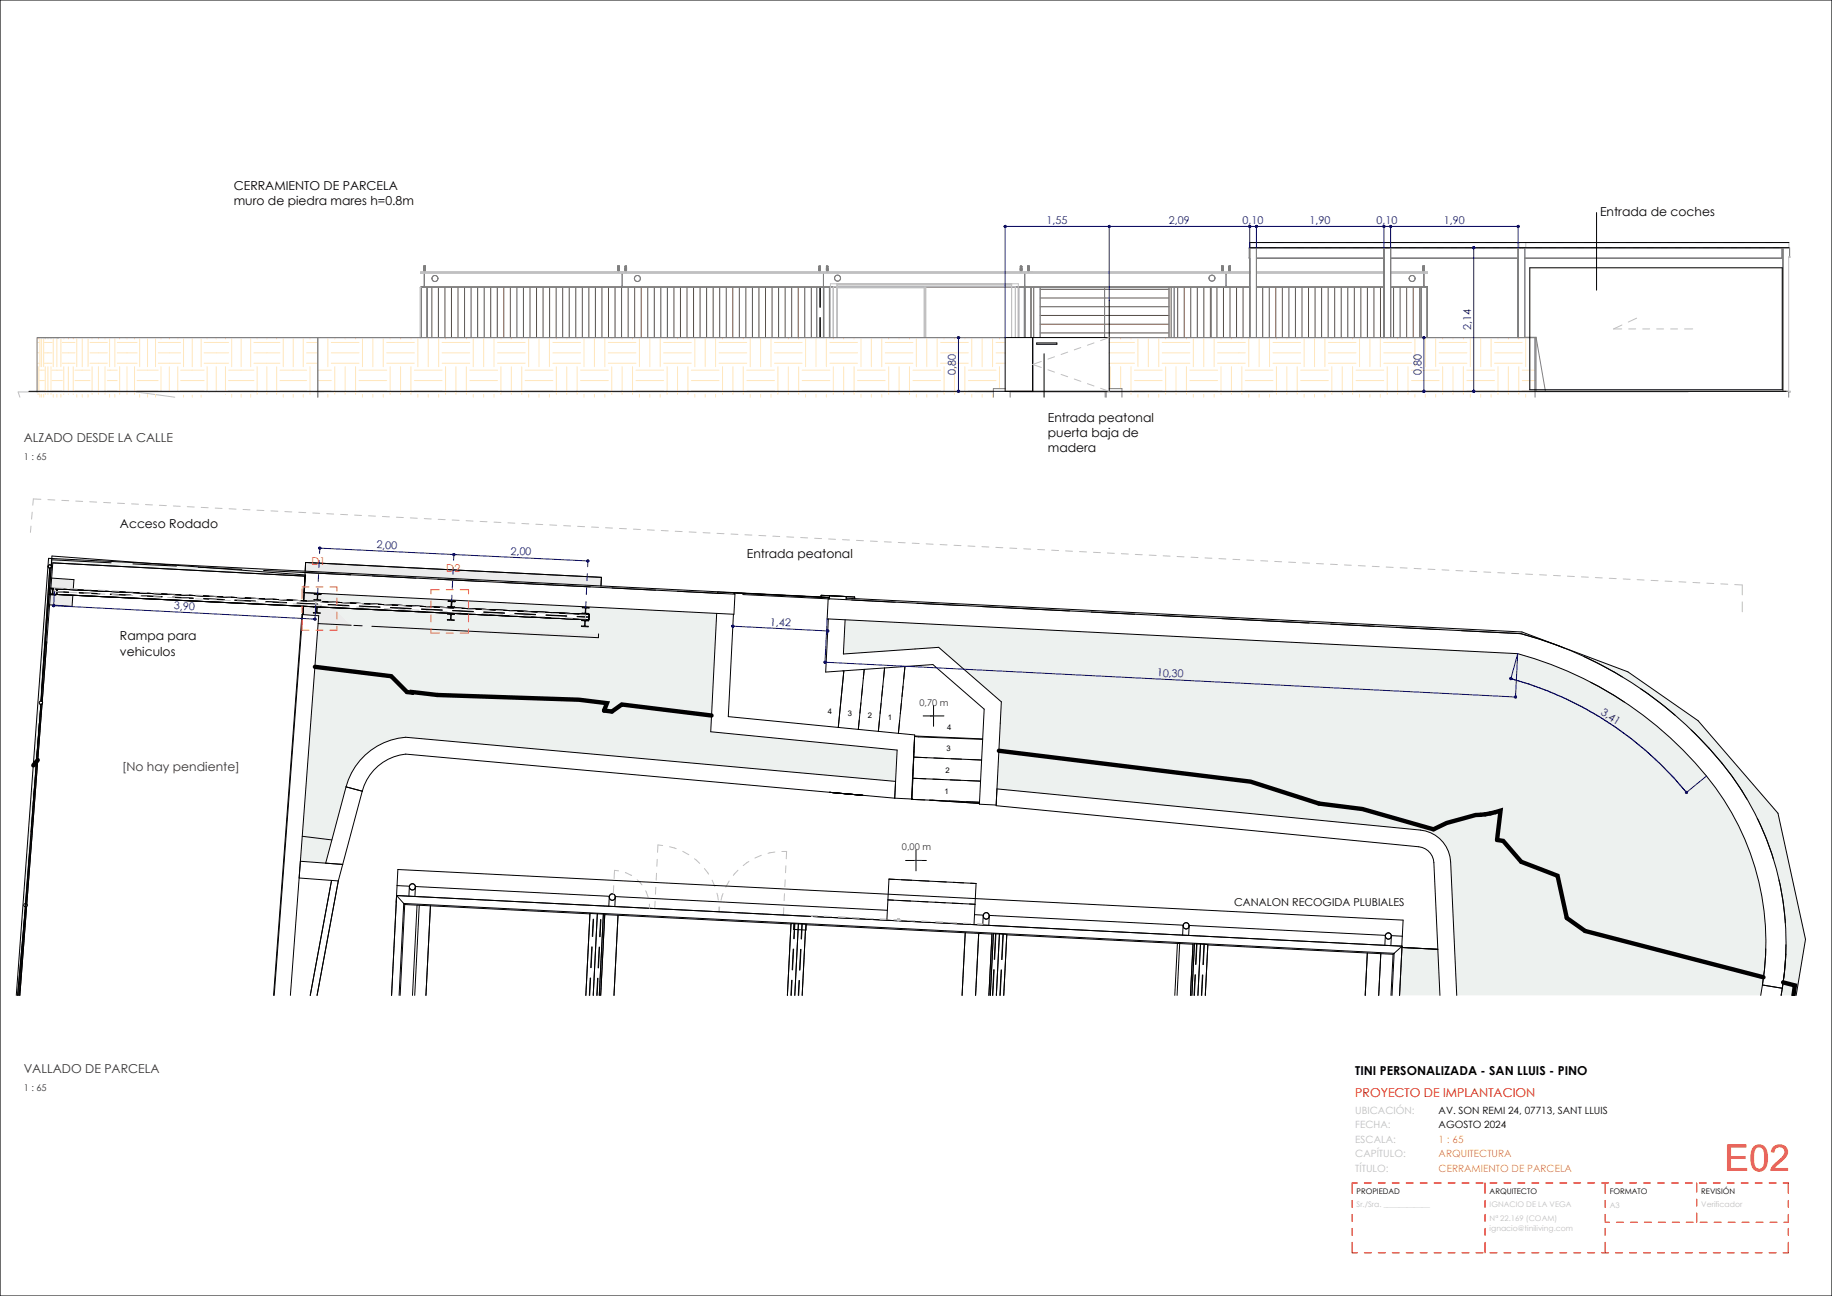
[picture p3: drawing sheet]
<svg xmlns="http://www.w3.org/2000/svg" width="420mm" height="297mm" viewBox="0 0 420 297" stroke-linecap="round" stroke-linejoin="round" font-family="sans-serif">
<defs><g id="words">
<text font-size="8.5" fill="#ff3f00" x="395.3" y="268.3">E02</text>
<g font-size="2.8">
<text x="53.6" y="43.6">CERRAMIENTO DE PARCELA</text>
<text x="53.6" y="47">muro de piedra mares h=0.8m</text>
<text x="366.8" y="49.6">Entrada de coches</text>
<text x="240.2" y="96.7">Entrada peatonal</text>
<text x="240.2" y="100.2">puerta baja de</text>
<text x="240.2" y="103.6">madera</text>
<text x="27.5" y="121.1">Acceso Rodado</text>
<text x="171.2" y="127.9">Entrada peatonal</text>
<text x="27.5" y="146.8">Rampa para</text>
<text x="27.5" y="150.2">vehiculos</text>
<text x="310.7" y="246.4">TINI PERSONALIZADA - SAN LLUIS - PINO</text>
</g>
<g font-size="2.8" fill="#353535">
<text x="5.4" y="101.3">ALZADO DESDE LA CALLE</text>
<text x="28" y="176.6">[No hay pendiente]</text>
<text x="5.4" y="245.8">VALLADO DE PARCELA</text>
</g>
<text font-size="2.8" fill="#db0000" x="310.7" y="251.4">PROYECTO DE IMPLANTACION</text>
<g font-size="2.5" fill="#0000a0">
<text x="239.9" y="51.3">1,55</text>
<text x="268" y="51.3">2,09</text>
<text x="284.8" y="51.3">0,10</text>
<text x="300.2" y="51.3">1,90</text>
<text x="315.6" y="51.3">0,10</text>
<text x="331" y="51.3">1,90</text>
<text x="337.3" y="75.6" transform="rotate(-90 337.3 75.6)">2,14</text>
<text x="219.2" y="85.9" transform="rotate(-90 219.2 85.9)">0,80</text>
<text x="325.8" y="85.9" transform="rotate(-90 325.8 85.9)">0,80</text>
<text x="86.3" y="125.6" transform="rotate(3 86.3 125.6)">2,00</text>
<text x="117" y="127.1" transform="rotate(3 117 127.1)">2,00</text>
<text x="39.9" y="139.6" transform="rotate(3 39.9 139.6)">3,90</text>
<text x="176.5" y="143.3" transform="rotate(3 176.5 143.3)">1,42</text>
<text x="265.2" y="155" transform="rotate(3 265.2 155)">10,30</text>
<text x="366.8" y="163.6" transform="rotate(33 366.8 163.6)">3,41</text>
</g>
<g font-size="2.5" fill="#ff8000">
<text x="71.4" y="129.5">D1</text>
<text x="102.3" y="131.1">D2</text>
</g>
<text font-size="2.5" x="283" y="207.5">CANALON RECOGIDA PLUBIALES</text>
<g font-size="2.3" fill="#c0c0c0">
<text x="310.7" y="255.3">UBICACIÓN:</text>
<text x="310.7" y="261.9">ESCALA:</text>
<text x="310.7" y="258.6">FECHA:</text>
<text x="310.7" y="265.2">CAPÍTULO:</text>
<text x="310.7" y="268.5">TÍTULO:</text>
</g>
<g font-size="2.3">
<text x="329.8" y="255.3">AV. SON REMI 24, 07713, SANT LLUIS</text>
<text x="329.8" y="258.6">AGOSTO 2024</text>
</g>
<g font-size="2.3" fill="#ff8040">
<text x="329.8" y="261.9">1 : 65</text>
<text x="329.8" y="268.5">CERRAMIENTO DE PARCELA</text>
<text x="329.8" y="265.2">ARQUITECTURA</text>
</g>
<g font-size="2.1" fill="#353535">
<text x="5.4" y="105.5">1 : 65</text>
<text x="210.8" y="161.7">0,70 m</text>
<text x="206.8" y="194.8">0,00 m</text>
<text x="5.4" y="250">1 : 65</text>
</g>
<g font-size="1.8">
<text x="189.8" y="163.5">4</text>
<text x="194.4" y="164">3</text>
<text x="199" y="164.4">2</text>
<text x="203.6" y="164.9">1</text>
<text x="217.2" y="167.3">4</text>
<text x="217" y="172.2">3</text>
<text x="216.8" y="177">2</text>
<text x="216.6" y="181.9">1</text>
<text x="311" y="273.5">PROPIEDAD</text>
<text x="341.5" y="273.5">ARQUITECTO</text>
<text x="369" y="273.5">FORMATO</text>
<text x="390" y="273.5">REVISIÓN</text>
</g>
<g font-size="1.8" fill="#c0c0c0">
<text x="311" y="276.5">Sr./Sra. ____________</text>
<text x="341.5" y="276.5">IGNACIO DE LA VEGA</text>
<text x="341.5" y="279.8">Nª 22.169 (COAM)</text>
<text x="341.5" y="282">ignacio@tiniliving.com</text>
<text x="369" y="276.8">A3</text>
<text x="390" y="276.5">Verificador</text>
</g>
</g></defs>
<path d="M410.4 89.7l.1 .1z" fill="#fafafa"/>
<g fill="#fff">
<path d="M269.2 65.8h8.4v11.6h-8.4z"/>
<path d="M286.4 56.7l.1 .2zM288 56.7l29.3 .2zM349.6 56.7l58.9 .2zM318.8 56.7l29.2 .2z"/>
<path d="M288 56.9v.1h29.3v-.1zM286.4 56.9l.1 .1zM349.6 56.9v.1h58.9v-.1zM318.8 56.9v.1h29.2v-.1z"/>
<path d="M349.6 57v2h58.9v-2zM286.4 57l.1 2zM288 57v2h29.3v-2zM318.8 57v2h29.2v-2z"/>
<path d="M286.4 59l.1 .1zM318.8 59v.1h29.2v-.1zM288 59v.1h29.3v-.1zM349.6 59v.1h58.9v-.1z"/>
<path d="M349.6 59.1l58.9 .1zM286.4 59.1l.1 .1zM288 59.1l29.3 .1zM318.8 59.1l29.2 .1z"/>
</g>
<path d="M190.3 65.8h.1v11.6h-.1z" fill="#c0c0c0"/>
<g fill="#fff">
<path d="M96.4 65.8l.1 11.6z"/>
<path d="M192 65.9h19.9v11.5h-19.9z"/>
<path d="M191.9 65.8l.1 11.6z"/>
<path d="M191.9 65.8v11.6z"/>
<path d="M191.9 76.8v.6z"/>
<path d="M211.9 65.7h.3v11.7h-.3z"/>
<path d="M191.9 65h40v.3h-40z"/>
<path d="M231.9 65v12.4z"/>
<path d="M191.9 65v12.4z"/>
<path d="M191.1 65.8v11.6h.8v-11.6zM192 65.8l19.9 .1z"/>
<path d="M212.2 65.8v11.6h19.7v-11.6zM231.9 65.8v11.6h.9v-11.6z"/>
<path d="M190.4 65v12.4h.7v-11.7h.8v-.7zM231.9 65v.7h.9v11.7h.7v-12.4zM191.9 65.3v.4h40v-.4z"/>
</g>
<g fill="none" stroke="#c0c0c0" stroke-width=".23">
<path d="M287.8 55.6h-1.3v1.2h1.3M289.4 55.6h1.6M289.4 56.8h1.6M292.6 55.6h1.6M292.6 56.8h1.6M295.8 55.6h1.6M295.8 56.8h1.6M299 55.6h1.6M299 56.8h1.6M302.2 55.6h1.6M302.2 56.8h1.6M305.4 55.6h1.6"/>
<path d="M305.4 56.8h1.6M308.6 55.6h1.6M308.6 56.8h1.6M311.8 55.6h1.6M311.8 56.8h1.6M315 55.6h1.6M315 56.8h1.6M318.2 55.6h1.6M318.2 56.8h1.6M321.4 55.6h1.6M321.4 56.8h1.6M324.6 55.6h1.6"/>
<path d="M324.6 56.8h1.6M327.8 55.6h1.6M327.8 56.8h1.6M331 55.6h1.6M331 56.8h1.6M334.2 55.6h1.6M334.2 56.8h1.6M337.4 55.6h1.6M337.4 56.8h1.6M340.6 55.6h1.6M340.6 56.8h1.6M343.8 55.6h1.6"/>
<path d="M343.8 56.8h1.6M347 55.6h1.2v1.2h-1.2M352 55.6h-2.2v1.2h2.2M353.6 55.6h1.6M353.6 56.8h1.6M356.8 55.6h1.6M356.8 56.8h1.6M360 55.6h1.6M360 56.8h1.6M363.2 55.6h1.6M363.2 56.8h1.6M366.4 55.6h1.6"/>
<path d="M366.4 56.8h1.6M369.6 55.6h1.6M369.6 56.8h1.6M372.8 55.6h1.6M372.8 56.8h1.6M376 55.6h1.6M376 56.8h1.6M379.2 55.6h1.6M379.2 56.8h1.6M382.4 55.6h1.6M382.4 56.8h1.6M385.6 55.6h1.6"/>
<path d="M385.6 56.8h1.6M388.8 55.6h1.6M388.8 56.8h1.6M392 55.6h1.6M392 56.8h1.6M395.2 55.6h1.6M395.2 56.8h1.6M398.4 55.6h1.6M398.4 56.8h1.6M401.6 55.6h1.6M401.6 56.8h1.6M404.8 55.6h1.6"/>
<path d="M404.8 56.8h1.6M408 55.6h2.1v1.2h-2.1M410.1 58.9v30.8M410.1 58.9h.1M410.1 58.9h.4zM96.5 65.8l-.1 11.6M191.9 65.8v11.6M191.9 65v12.4M191.9 65.3h40M192 65.9h19.9M192 65.8v11.6M211.9 65.7v11.7"/>
<path d="M212.2 65.7v11.7M231.9 65v12.4M232.8 77.4v-11.7h-41.7v11.7M233.5 77.4v-12.4h-43.1v12.4M247.8 79.6l-1.5 .6M250.8 78.6l-1.5 .5M254.3 77.4l-2 .6M286.5 62.3h-190v.3h190M288 62.3h29.3M288 62.6h29.3M318.8 62.3h8.4v.3h-8.4M371.8 74.5l-1.9 .9h1.9"/>
<path d="M373.4 75.4h1.6M375.2 72.9l-1.9 .9M376.6 75.4h1.6M379.8 75.4h1.6M383 75.4h1.6M386.2 75.4h1.9M32.5 90l-1.2-.2 8.8 1.2M74.3 89.8h-1.7M223.5 89.8h4.2h-223.5l.4 1.2M231.6 89.8h155.4M238.7 82.8l-1.9 .7 1.9 .7M240.2 84.7l1.5 .6"/>
<path d="M241.7 81.8l-1.5 .5M243.3 85.8l1.5 .5M244.8 80.7l-1.5 .5M246.3 86.9l1.5 .5M249.3 87.9l1.5 .5M252.3 89l2 .7M253.6 89.8h.2M410.1 89.8h.4M410.1 89.7h.4zM410.4 89.7v.1"/>
</g>
<g fill="none" stroke="#635243" stroke-width=".23">
<path d="M99 65.8v11.6M100.5 65.8v11.6M102 65.8v11.6M103.5 65.8v11.6M105 65.8v11.6M106.5 65.8v11.6M108 65.8v11.6M109.5 65.8v11.6M111 65.8v11.6M112.5 65.8v11.6M114 65.8v11.6M115.5 65.8v11.6"/>
<path d="M117 65.8v11.6M118.5 65.8v11.6M120 65.8v11.6M121.5 65.8v11.6M123 65.8v11.6M124.5 65.8v11.6M126 65.8v11.6M127.5 65.8v11.6M129 65.8v11.6M130.5 65.8v11.6M132 65.8v11.6M133.5 65.8v11.6"/>
<path d="M135 65.8v11.6M136.5 65.8v11.6M138 65.8v11.6M139.5 65.8v11.6M141 65.8v11.6M142.5 65.8v11.6M144 65.8v11.6M145.5 65.8v11.6M147 65.8v11.6M148.5 65.8v11.6M150 65.8v11.6M151.5 65.8v11.6"/>
<path d="M153 65.8v11.6M154.5 65.8v11.6M156 65.8v11.6M157.5 65.8v11.6M159 65.8v11.6M160.5 65.8v11.6M162 65.8v11.6M163.5 65.8v11.6M165 65.8v11.6M166.5 65.8v11.6M168 65.8v11.6M169.5 65.8v11.6"/>
<path d="M171 65.8v11.6M172.5 65.8v11.6M174 65.8v11.6M175.5 65.8v11.6M177 65.8v11.6M178.5 65.8v11.6M180 65.8v11.6M181.5 65.8v11.6M183 65.8v11.6M184.5 65.8v11.6M186 65.8v11.6M237 65.8v11.6"/>
<path d="M238.5 66.3h29.5M238.5 68.3h29.5M238.5 70.3h29.5M238.5 72.3h29.5M238.5 74.3h29.5M238.5 76.3h29.5M268.5 65.8v11.6M270 65.8v11.6M271.5 65.8v11.6M273 65.8v11.6M274.5 65.8v11.6M276 65.8v11.6"/>
<path d="M277.5 65.8v11.6M279 65.8v11.6M280.5 65.8v11.6M282 65.8v11.6M283.5 65.8v11.6M285 65.8v11.6M286.5 65.8v11.6M289.5 65.8v11.6M291 65.8v11.6M292.5 65.8v11.6M294 65.8v11.6M295.5 65.8v11.6"/>
<path d="M297 65.8v11.6M298.5 65.8v11.6M300 65.8v11.6M301.5 65.8v11.6M303 65.8v11.6M304.5 65.8v11.6M306 65.8v11.6M307.5 65.8v11.6M309 65.8v11.6M310.5 65.8v11.6M312 65.8v11.6M313.5 65.8v11.6"/>
<path d="M315 65.8v11.6M316.5 65.8v11.6M319.5 65.8v11.6M321 65.8v11.6M322.5 65.8v11.6M324 65.8v11.6M325.5 65.8v11.6"/>
</g>
<g fill="none" stroke="#ffe7bd" stroke-width=".23">
<path d="M8.5 77.7v6.3M8.5 78.5h.5M8.5 77.4v.3M8.7 77.4v.3M8.9 77.4v.3M9.2 77.7v6.3M9.5 77.7v6.3M10 77.7v6.3M10.2 78.5h1.7M10.4 77.4v.3M11 77.4v.3M11.7 77.4v.3"/>
<path d="M12.2 77.7v6.3M13 77.7v6.3M14 77.7v6.3M14.3 78.5h2.9M14.6 77.4v.3M15.7 77.4v.3M16.8 77.4v.3M17.6 77.7v6.3M18.9 77.7v6.3M20.2 77.7v6.3M20.6 78.5h4M21.1 77.4v.3"/>
<path d="M22.6 77.4v.3M24.1 77.4v.3M25.1 77.7v6.3M26.3 77.7v6.3M26.9 78.5h4.5M27.4 77.4v.3M29.1 77.4v.3M30.8 77.4v.3M32 77.7v6.3M33.8 77.7v6.3M35.7 77.7v6.3M36.3 78.5h5.1"/>
<path d="M36.9 77.4v.3M38.8 77.4v.3M40.8 77.4v.3M42.1 77.7v6.3M44.1 77.7v6.3M46.1 77.7v6.3M46.8 78.5h5.6M47.5 77.4v.3M49.6 77.4v.3M51.7 77.4v.3M53.1 77.7v6.3M55.3 77.7v6.3"/>
<path d="M57.5 77.7v6.3M58.2 78.5h6M58.9 77.4v.3M61.2 77.4v.3M63.4 77.4v.3M64.9 77.7v6.3M67.2 77.7v6.3M69.5 77.7v6.3M70.3 78.5h2.5M71.1 77.4v.3M75.2 77.7v6.3M76 78.5h6.3"/>
<path d="M76.7 77.4v.3M79.1 77.4v.3M81.5 77.4v.3M83.1 77.7v6.3M85.5 77.7v6.3M87.9 77.7v6.3M88.7 78.5h6.3M89.4 77.4v.3M91.8 77.4v.3M94.2 77.4v.3M95.8 77.7v6.3M98.2 77.7v6.3"/>
<path d="M100.6 77.7v6.3M101.4 78.5h6.3M102.1 77.4v.3M104.5 77.4v.3M106.9 77.4v.3M108.5 77.7v6.3M110.9 77.7v6.3M113.3 77.7v6.3M114.1 78.5h6.3M114.8 77.4v.3M117.2 77.4v.3M119.6 77.4v.3"/>
<path d="M121.2 77.7v6.3M123.6 77.7v6.3M126 77.7v6.3M126.7 78.5h6.4M127.5 77.4v.3M129.9 77.4v.3M132.3 77.4v.3M133.9 77.7v6.3M136.3 77.7v6.3M138.7 77.7v6.3M139.4 78.5h6.4M140.2 77.4v.3"/>
<path d="M142.6 77.4v.3M145 77.4v.3M146.6 77.7v6.3M149 77.7v6.3M151.4 77.7v6.3M152.1 78.5h6.4M152.9 77.4v.3M155.3 77.4v.3M157.7 77.4v.3M159.3 77.7v6.3M161.7 77.7v6.3M164.1 77.7v6.3"/>
<path d="M164.8 78.5h6.4M165.6 77.4v.3M168 77.4v.3M170.4 77.4v.3M172 77.7v6.3M174.4 77.7v6.3M176.7 77.7v6.3M177.5 78.5h6.4M178.3 77.4v.3M180.7 77.4v.3M183.1 77.4v.3M184.7 77.7v6.3"/>
<path d="M187.1 77.7v6.3M189.4 77.7v6.3M190.2 78.5h6.4M191 77.4v.3M193.4 77.4v.3M195.8 77.4v.3M197.4 77.7v6.3M199.8 77.7v6.3M202.1 77.7v6.3M202.9 78.5h6.4M203.7 77.4v.3M206.1 77.4v.3"/>
<path d="M208.5 77.4v.3M210.1 77.7v6.3M212.5 77.7v6.3M214.8 77.7v6.3M215.6 78.5h6.4M216.4 77.4v.3M218.8 77.4v.3M221.2 77.4v.3M222.8 77.7v6.3M225.2 77.7v6.3M227.5 77.7v6.3M228.3 78.5h2.2"/>
<path d="M229.1 77.4v.3M254.3 78.5h5.8M254.5 77.4v.3M256.9 77.4v.3M259.3 77.4v.3M260.9 77.7v6.3M263.3 77.7v6.3M265.6 77.7v6.3M266.4 78.5h6.4M267.2 77.4v.3M269.6 77.4v.3M272 77.4v.3"/>
<path d="M273.6 77.7v6.3M276 77.7v6.3M278.3 77.7v6.3M279.1 78.5h6.4M279.9 77.4v.3M282.3 77.4v.3M284.7 77.4v.3M286.3 77.7v6.3M288.7 77.7v6.3M291 77.7v6.3M291.8 78.5h6.4M292.6 77.4v.3"/>
<path d="M295 77.4v.3M297.4 77.4v.3M299 77.7v6.3M301.4 77.7v6.3M303.7 77.7v6.3M304.5 78.5h6.4M305.3 77.4v.3M307.7 77.4v.3M310.1 77.4v.3M311.7 77.7v6.3M314.1 77.7v6.3M316.4 77.7v6.3"/>
<path d="M317.2 78.5h6.4M318 77.4v.3M320.4 77.4v.3M322.8 77.4v.3M324.4 77.7v6.3M326.8 77.7v6.3M329.1 77.7v6.3M329.9 78.5h6.4M330.7 77.4v.3M333.1 77.4v.3M335.5 77.4v.3M337.1 77.7v6.3"/>
<path d="M339.5 77.7v6.3M341.8 77.7v6.3M342.6 78.5h6.4M343.4 77.4v.3M345.8 77.4v.3M348.2 77.4v.3M349.8 77.7v6.3M8.5 83.2h.5M8.5 80.9h.5M8.5 84v5.8M8.7 84v5.8M8.7 90.3v.1"/>
<path d="M8.9 84v5.8M8.9 90.2v.2M9 89.6h1.2M9 87.2h1.2M9 84.8h1.2M9.2 90.4v.6M9.5 90.4v.6M10 90.4v.6M10.2 83.2h1.7M10.2 80.9h1.7M10.4 84v5.8M10.4 90.1v.3"/>
<path d="M11 84v5.8M11 90.1v.3M11.7 84v5.8M11.7 90.2v.2M11.9 89.6h2.4M11.9 87.2h2.4M11.9 84.8h2.4M12.2 90.4v.6M13 90.4v.6M14 90.4v.6M14.3 83.2h2.9M14.3 80.9h2.9"/>
<path d="M14.6 84v5.8M14.6 90.2v.2M15.7 84v5.8M15.7 90.3v.1M16.8 84v5.8M16.8 90.3v.1M17.2 89.6h3.4M17.2 87.2h3.4M17.2 84.8h3.4M17.6 90.4v.6M18.9 90.4v.6M20.2 90.4v.6"/>
<path d="M20.6 83.2h4M20.6 80.9h4M21.1 84v5.8M21.1 90.1v.3M22.6 84v5.8M22.6 90.1v.3M24.1 84v5.8M24.1 90.1v.3M24.6 89.6h2.3M24.6 87.2h2.3M24.6 84.8h2.3M25.1 90.4v.6"/>
<path d="M26.3 90.4v.6M26.9 83.2h4.5M26.9 80.9h4.5M27.4 84v5.8M27.4 90.1v.3M29.1 84v5.8M29.1 90.1v.3M30.8 84v5.8M30.8 90.1v.3M31.4 89.6h4.9M31.4 87.2h4.9M31.4 84.8h4.9"/>
<path d="M32 90.4v.6M33.8 90.4v.6M35.7 90.4v.6M36.3 83.2h5.1M36.3 80.9h5.1M36.9 84v5.8M38.8 84v5.8M40.8 84v5.8M41.4 89.6h5.4M41.4 87.2h5.4M41.4 84.8h5.4M42.1 90.5v.5"/>
<path d="M44.1 90.5v.5M46.1 90.5v.5M46.8 83.2h5.6M46.8 80.9h5.6M47.5 84v5.8M49.6 84v5.8M51.7 84v5.8M51.7 90.3v.1M52.4 89.6h5.8M52.4 87.2h5.8M52.4 84.8h5.8M53.1 90.4v.6"/>
<path d="M55.3 90.4v.6M57.5 90.4v.6M58.2 83.2h6M58.2 80.9h6M58.9 84v5.8M58.9 89.9v.5M61.2 84v6.4M63.4 84v6.4M64.2 89.6h6.1M64.2 87.2h6.1M64.2 84.8h6.1M64.9 90.4v.6"/>
<path d="M67.2 90.4v.6M69.5 90.4v.6M70.3 83.2h2.5M70.3 80.9h2.5M71.1 84v5.8M71.1 90v.4M72.9 89.6h3.1M72.9 87.2h3.1M72.9 84.8h3.1M75.2 90.4v.6M76 83.2h6.3M76 80.9h6.3"/>
<path d="M76.7 84v6.4M79.1 84v6.4M81.5 84v6.4M82.3 89.6h6.4M82.3 87.2h6.4M82.3 84.8h6.4M83.1 90.4v.6M85.5 90.4v.6M87.9 90.4v.6M88.7 83.2h6.3M88.7 80.9h6.3M89.4 84v6.4"/>
<path d="M91.8 84v6.4M94.2 84v6.4M95 89.6h6.4M95 87.2h6.4M95 84.8h6.4M95.8 90.4v.6M98.2 90.4v.6M100.6 90.4v.6M101.4 83.2h6.3M101.4 80.9h6.3M102.1 84v6.4M104.5 84v6.4"/>
<path d="M106.9 84v6.4M107.7 89.6h6.4M107.7 87.2h6.4M107.7 84.8h6.4M108.5 90.4v.6M110.9 90.4v.6M113.3 90.4v.6M114.1 83.2h6.3M114.1 80.9h6.3M114.8 84v6.4M117.2 84v6.4M119.6 84v6.4"/>
<path d="M120.4 89.6h6.3M120.4 87.2h6.3M120.4 84.8h6.3M121.2 90.4v.6M123.6 90.4v.6M126 90.4v.6M126.7 83.2h6.4M126.7 80.9h6.4M127.5 84v6.4M129.9 84v6.4M132.3 84v6.4M133.1 89.6h6.3"/>
<path d="M133.1 87.2h6.3M133.1 84.8h6.3M133.9 90.4v.6M136.3 90.4v.6M138.7 90.4v.6M139.4 83.2h6.4M139.4 80.9h6.4M140.2 84v6.4M142.6 84v6.4M145 84v6.4M145.8 89.6h6.3M145.8 87.2h6.3"/>
<path d="M145.8 84.8h6.3M146.6 90.4v.6M149 90.4v.6M151.4 90.4v.6M152.1 83.2h6.4M152.1 80.9h6.4M152.9 84v6.4M155.3 84v6.4M157.7 84v6.4M158.5 89.6h6.3M158.5 87.2h6.3M158.5 84.8h6.3"/>
<path d="M159.3 90.4v.6M161.7 90.4v.6M164.1 90.4v.6M164.8 83.2h6.4M164.8 80.9h6.4M165.6 84v6.4M168 84v6.4M170.4 84v6.4M171.2 89.6h6.3M171.2 87.2h6.3M171.2 84.8h6.3M172 90.4v.6"/>
<path d="M174.4 90.4v.6M176.7 90.4v.6M177.5 83.2h6.4M177.5 80.9h6.4M178.3 84v6.4M180.7 84v6.4M183.1 84v6.4M183.9 89.6h6.3M183.9 87.2h6.3M183.9 84.8h6.3M184.7 90.4v.6M187.1 90.4v.6"/>
<path d="M189.4 90.4v.6M190.2 83.2h6.4M190.2 80.9h6.4M191 84v6.4M193.4 84v6.4M195.8 84v6.4M196.6 89.6h6.3M196.6 87.2h6.3M196.6 84.8h6.3M197.4 90.4v.6M199.8 90.4v.6M202.1 90.4v.6"/>
<path d="M202.9 83.2h6.4M202.9 80.9h6.4M203.7 84v6.4M206.1 84v6.4M208.5 84v6.4M209.3 89.6h6.3M209.3 87.2h6.3M209.3 84.8h6.3M210.1 90.4v.6M212.5 90.4v.6M214.8 90.4v.6M215.6 83.2h6.4"/>
<path d="M215.6 80.9h6.4M216.4 84v6.4M218.8 84v6.4M221.2 84v6.4M222 89.6h5.7M222 87.2h6.3M222 84.8h6.3M222.8 90.4v.6M225.2 90.4v.6M227.5 90.4v.6M228.3 83.2h2.2M228.3 80.9h2.2"/>
<path d="M229.1 84v5.1M254.3 83.2h5.8M254.3 80.9h5.8M254.5 84v5.1M256.9 84v5.1M259.3 84v6.4M260.1 89.6h6.3M260.1 87.2h6.3M260.1 84.8h6.3M260.9 90.4v.6M263.3 90.4v.6M265.6 90.4v.6"/>
<path d="M266.4 83.2h6.4M266.4 80.9h6.4M267.2 84v6.4M269.6 84v6.4M272 84v6.4M272.8 89.6h6.3M272.8 87.2h6.3M272.8 84.8h6.3M273.6 90.4v.6M276 90.4v.6M278.3 90.4v.6M279.1 83.2h6.4"/>
<path d="M279.1 80.9h6.4M279.9 84v6.4M282.3 84v6.4M284.7 84v6.4M285.5 89.6h6.3M285.5 87.2h6.3M285.5 84.8h6.3M286.3 90.4v.6M288.7 90.4v.6M291 90.4v.6M291.8 83.2h6.4M291.8 80.9h6.4"/>
<path d="M292.6 84v6.4M295 84v6.4M297.4 84v6.4M298.2 89.6h6.3M298.2 87.2h6.3M298.2 84.8h6.3M299 90.4v.6M301.4 90.4v.6M303.7 90.4v.6M304.5 83.2h6.4M304.5 80.9h6.4M305.3 84v6.4"/>
<path d="M307.7 84v6.4M310.1 84v6.4M310.9 89.6h6.3M310.9 87.2h6.3M310.9 84.8h6.3M311.7 90.4v.6M314.1 90.4v.6M316.4 90.4v.6M317.2 83.2h6.4M317.2 80.9h6.4M318 84v6.4M320.4 84v6.4"/>
<path d="M322.8 84v6.4M323.6 89.6h6.3M323.6 87.2h6.3M323.6 84.8h6.3M324.4 90.4v.6M326.8 90.4v.6M329.1 90.4v.6M329.9 83.2h6.4M329.9 80.9h6.4M330.7 84v6.4M333.1 84v6.4M335.5 84v6.4"/>
<path d="M336.3 89.6h6.3M336.3 87.2h6.3M336.3 84.8h6.3M337.1 90.4v.6M339.5 90.4v.6M341.8 90.4v.6M342.6 83.2h6.4M342.6 80.9h6.4M343.4 84v6.4M345.8 84v6.4M348.2 84v6.4M349 89.6h2.9"/>
<path d="M349 87.2h2.9M349 84.8h2.9M349.8 90.4v.6"/>
</g>
<g fill="none" stroke="#808080" stroke-width=".23">
<path d="M286.4 56.9h122.1M286.4 59.1l.1 .1M286.4 56.9h.1M286.4 59.1h.1M286.4 56.9v.1M286.4 59v.1M286.4 57v2M286.5 56.7v20.7M287.2 56.7h-.2h.2M287.3 56.7h.2zM288 56.7v20.7M288 59.2h29.3"/>
<path d="M288 56.9h29.3M288 59.1h29.3M317.3 59.2v18.2M317.3 56.7v20.7M317.8 56.7h.2M318.1 56.7h.1M318.8 56.7v20.7M318.8 59.2h29.2M318.8 56.9h29.2M318.8 59.1h29.2M348 56.7v20.7M348.6 56.7h.2z"/>
<path d="M348.8 56.7h.2h-.2M349.6 56.7v20.7M349.6 56.9h58.9M349.6 59.1h58.9M408.5 56.9v.1M408.5 59v.1M408.5 57v2M408.5 59.1l-58.9 .1M409.3 56.7h.2M409.5 56.7h.2M410.3 58.9v-2.2h-1.6v33M8.5 77.4v12.4"/>
<path d="M72.9 77.4h-64.4h64.8M72.9 77.4h157.6M72.9 77.4v13.6M96.5 65.8h115.4M96.8 65.8h-.2v11.6M97.2 62.6l.1 .2zM97.2 61h.1M97.2 61.4v.5M97.2 61h.3M97.2 61v1.3M97.3 62.8v2.7M97.3 65.5l-.2 .2 .1-.1"/>
<path d="M97.3 65.5v.1M97.5 61h.1M97.5 61.4v.5M97.5 61v1.3M97.6 65.8h.2v11.6M98 65.8v11.6M99 63.8a.69 .69 0 0 0 .7 .7 .69 .69 0 0 0 .7-.7M99 63.8a.69 .69 0 0 1 .7-.7 .69 .69 0 0 1 .7 .7M99 63.7v.1M99 63.8a.68 .68 0 0 0 .7 .7 .68 .68 0 0 0 .7-.7M99 63.8a.68 .68 0 0 1 .7-.7 .68 .68 0 0 1 .7 .7M100.4 63.7v.1"/>
<path d="M141.6 61h.1M141.6 61.4v.5M141.6 61h.3M141.6 61v1.3M141.9 61h.1M141.9 61.4v.5M141.9 61v1.3M142.6 62.6v3.2M143.3 61h.1M143.3 61.4v.5M143.3 61h.3M143.3 61v1.3"/>
<path d="M143.6 61h.1M143.6 61.4v.5M143.6 61v1.3M145.4 63.8a.69 .69 0 0 0 .7 .7 .69 .69 0 0 0 .7-.7M145.4 63.8a.69 .69 0 0 1 .7-.7 .69 .69 0 0 1 .7 .7M145.4 63.7v.1M146.8 63.7v.1M187.2 65.8v11.6M187.8 61h.1M187.8 61.4v.5M187.8 61h.3M187.8 61v1.3"/>
<path d="M188.1 61h.1M188.1 61.4v.5M188.1 61v1.3M188.8 62.6v14.8M189.1 65.8h-.2v11.6M189.5 61h.1M189.5 61.4v.5M189.5 61h.3M189.5 61v1.3M189.8 61h.1M189.8 61.4v.5M189.8 61v1.3"/>
<path d="M189.9 65.8h.2v11.6M190.3 65.8v11.6M191.3 63.7a.69 .69 0 0 0 .7 .7 .69 .69 0 0 0 .7-.7M191.3 63.7a.69 .69 0 0 1 .7-.7 .69 .69 0 0 1 .7 .7M191.3 63.7h.1M191.3 63.7a.68 .68 0 0 0 .7 .7 .68 .68 0 0 0 .7-.7M192.7 63.7h.1M212.2 65.8h74.3M233.5 65.8v11.6M233.8 65.8h-.2v11.6M233.9 61h.1M233.9 61.4v.5"/>
<path d="M233.9 61h.3M233.9 61v1.3M234.2 61h.1M234.2 61.4v.5M234.2 61v1.3M234.6 65.8h.2v11.6M234.9 62.6v14.8M235.2 65.8h-.1v11.6M235.6 61h.1M235.6 61.4v.5M235.6 61h.3M235.6 61v1.3"/>
<path d="M235.9 61h.1M235.9 61.4v.5M235.9 61v1.3M236.1 65.8h.2v11.6M236.4 65.8v11.6M238.5 65.8v11.6M253.2 65.8v11.6M254.3 77.4h97.6v13.6M268 65.8v11.6M269.2 65.8v11.6M277.2 63.7a.69 .69 0 0 0 .6 .7 .69 .69 0 0 0 .7-.7M277.2 63.7a.69 .69 0 0 1 .6-.7 .69 .69 0 0 1 .7 .7"/>
<path d="M277.2 63.7h.1M277.2 63.7a.68 .68 0 0 0 .6 .7 .68 .68 0 0 0 .7-.7M277.6 65.8v11.6M278.5 63.7h.1M280.1 61h.1M280.1 61.4v.5M280.1 61h.3M280.1 61v1.3M280.4 61h.1M280.4 61.4v.5M280.4 61v1.3M281.1 62.6v3.2"/>
<path d="M281.8 61h.1M281.8 61.4v.5M281.8 61h.3M281.8 61v1.3M282.1 61h.1M282.1 61.4v.5M282.1 61v1.3M286.5 65.7h-190v11.7M288 65.8h29.3M288 65.7h29.3M318.8 65.7h8.4v11.7M318.8 65.8h8.4"/>
<path d="M323 63.8a.69 .69 0 0 0 .7 .7 .69 .69 0 0 0 .7-.7M323 63.8a.69 .69 0 0 1 .7-.7 .69 .69 0 0 1 .7 .7M323 63.7v.1M324.4 63.7v.1M325.7 65.8v11.6M326.1 65.8h-.2v11.6M326.2 61h.1M326.2 61.4v.5M326.2 61h.3M326.2 61v1.3M326.4 65.5l.2 .2zM326.4 62.8v2.7"/>
<path d="M326.5 62.7l-.1 .1zM326.5 61h.1M326.5 61.4v.5M326.5 61v1.3M326.9 65.8h.2v11.6M349.6 77.3h2.5M352.1 77.3l2.2 12.4M352.1 77.3v12.4M230.5 89.1h-2.8v1.9M231.6 91v-1.3h22v1.3M253.4 89.7v1.3M254.3 89.1h2.9v1.9"/>
<path d="M351.9 89.7h58.2M410.1 89.7v.1M410.1 89.7v1.3"/>
<circle cx="146.1" cy="63.8" r=".68"/>
<circle cx="323.7" cy="63.8" r=".68"/>
</g>
<path d="M366 48.7v17.8M410.1 55.6h-123.6v1.2h123.6M188 65.8v4.6M188 72.8v4.6M236.8 77.4v12.3M237.7 78.6h4.6v.3h-4.6zM254.3 77.4h-23.9v12.3M254.3 68.8v20.9M350.7 61.4h57.9v27.9h-57.9zM6.6 89.7h402.9M239.4 81.1v9.9" fill="none" stroke="#000" stroke-width=".23"/>
<path d="M194 137.1v.3l154.7 7.8a88.5 88.5 0 0 1 50.2 35.3 64.8 64.8 0 0 1 9.4 47.6h3.5l2.1-12.9-6.3-28.8-18.3-21.3-16.1-11.2-24.3-9.1zM321.4 217.1l-.5 11h9.2l-.5-10.6zM11.1 127.9l-7.4 100.2h.8l1.6-20.4a.39 .39 0 0 1-.6-.1 .39 .39 0 0 1 .1-.5 .39 .39 0 0 1 .5 0l3.5-45.8a.39 .39 0 0 1-.5 0 .39 .39 0 0 1 0-.6 .39 .39 0 0 1 .6 0l1.8-24.4-.2-.2h.3l.1-1.2-.4-.1h.4l.4-5.8 57.8 3v-.8l94.6 4.7v-.2l25.7 1.2zM193.7 142l-.4 7.9 21.9-1.6 14.4 12.5-1 20 97 9.4a7.7 7.7 0 0 1 7 7.5l1.4 30.4h69.6a60.9 60.9 0 0 0-17.8-56.3 84.8 84.8 0 0 0-37.9-22zM73.2 136l.4 .1-.1 .1 1.7 1.7 59.9 2.9-.1 1.2-58.5-2.8 4 4.1-7.6-.4-4 54.5 5.8 .4 4.6-17.5a15.4 15.4 0 0 1 13.7-11.4l112.3 10.2 .4-7.2-42.8-4.2 1.4-27.1zM209.5 171.9l-.5 11.2zM85.2 143.5l52 1.8v.8zM133.4 142.1l1.5 .1-.7 .2-.1 1 .7 .1v.1h-1.5v-.2l.7-.1 .1-.9zM81.1 143.2l1.9 .2-1.9-.1zM102.6 140.6l1.6 .1v.1l-.7 .1-.1 .9 .7 .4-1.5-.1v-.1l.7-.1v-.9zM133.5 139.1l1.5 .1v.1l-.7 .1v.9l.7 .4-1.6-.1v-.1l.8-.1v-.9zM102.8 137.7h1.5v.2h-.7l-.1 1 .7 .3-1.5-.1v-.1h.7l.1-1zM11 129.8a.4 .4 0 0 1 .8 0 .4 .4 0 0 1-.8 0z" fill="#edf1ef"/>
<g fill="#fff">
<path d="M69.5 138.9l-.1 1.9z"/>
<path d="M209.8 148.7l5.4-.4 14.4 12.5-.3 4.9z"/>
<path d="M193.3 149.9l16.5-1.2 4.1 3.6-20.7 1.4z"/>
<path d="M163.1 163.8l46.6 4.6-.2 3.9-46.6-4.6z"/>
<path d="M209.3 178.3l15.5 .7-.2 4.8-15.6-.6z"/>
<path d="M209.5 173.5l15.5 .7-.2 4.8-15.5-.7z"/>
<path d="M209.7 168.8l15.6 .6-.3 4.8-15.5-.7z"/>
<path d="M207.5 152.7l6.4-.4 11.7 10.2-.3 6.9-14.7-.5-.9-.1v-.4l-3.7-.4z"/>
<path d="M214.1 183.4l10.4 .7 .1-.3z"/>
<path d="M328.7 197.7l3.9-.2 1.4 30.6h-3.9z"/>
<path d="M325.6 190.2a7.7 7.7 0 0 1 7 7.3l-3.9 .2a3.9 3.9 0 0 0-3.5-3.7z"/>
<path d="M228.6 180.8l97 9.4-.4 3.8-96.8-9.4z"/>
<path d="M93 168.9l112.3 10.2-.2 3.8-112.1-10.1z"/>
<path d="M83.7 173a15.4 15.4 0 0 1 9.3-4.1v3.9a11.6 11.6 0 0 0-10 8.5l-3.7-1a15.4 15.4 0 0 1 4.4-7.3z"/>
<path d="M79.3 180.3l3.7 1-4.4 16.8-3.9-.3z"/>
<path d="M68.9 197.4l9.7 .7-1 3.8-9-.7z"/>
<path d="M69.2 140.8l3.9 .3-6.5 87h-3.9z"/>
<path d="M135.2 209.3l1.7 .1-.9 18.7h-1.7z"/>
<path d="M136.9 209.4l1.4 .1-.9 18.6h-1.4z"/>
<path d="M181.3 211.6l1.7 .1-.8 16.4h-1.7z"/>
<path d="M183 211.7l1.7 .1-.8 16.3h-1.7z"/>
<path d="M227.7 214h1.4l-.7 14.1h-1.4z"/>
<path d="M229.1 214l1.7 .1-.7 14h-1.7z"/>
<path d="M273.8 216.3l1.4 .1-.6 11.7h-1.4z"/>
<path d="M275.2 216.4h1.7l-.6 11.7h-1.7z"/>
<path d="M317.6 214.6a.69 .69 0 0 0 .6 .6 .69 .69 0 0 0 .7-.5v2l-1.4-.1z"/>
<path d="M313.5 218.4l3 .1-.4 9.6h-3.1z"/>
<path d="M316.5 218.5l2.9 .2-.5 9.4h-2.8z"/>
<path d="M271.2 212.2a.69 .69 0 0 0 .7 .7 .69 .69 0 0 0 .7-.6l-.1 2h-1.4z"/>
<path d="M267.7 216.1l2.2 .1-.6 11.9h-2.2z"/>
<path d="M273.5 216.2h.3l-.6 11.9h-.3z"/>
<path d="M270.4 216.2l3.1 .2-.6 11.7h-3.1z"/>
<path d="M225.4 209.9a.69 .69 0 0 0 .6 .7 .69 .69 0 0 0 .8-.5l-.1 1.9h-1.4z"/>
<path d="M221.3 213.7l3.1 .2-.7 14.2h-3.1z"/>
<path d="M227.4 213.9h.3l-.7 14.2h-.3z"/>
<path d="M224.4 213.9l3 .1-.7 14.1h-3z"/>
<path d="M139.7 205.6a.69 .69 0 0 0 .6 .7 .69 .69 0 0 0 .7-.6v2h-1.4z"/>
<path d="M141.7 209.7l1 .1-.9 18.3h-1z"/>
<path d="M138.3 209.4h.3l-.9 18.7h-.3z"/>
<path d="M138.6 209.6l3.1 .1-.9 18.4h-3.1z"/>
<path d="M93.8 203.3a.69 .69 0 0 0 .7 .6 .69 .69 0 0 0 .7-.5l-.1 2h-1.3z"/>
<path d="M96.1 207.4l2.6 .2-1.1 20.5h-2.5z"/>
<path d="M92.8 207.3l2.8 .1-1 20.7h-2.9z"/>
<path d="M276.9 216.5l36.6 1.9-.5 9.7h-36.7z"/>
<path d="M184.9 211.9l36.4 1.8-.7 14.4h-36.7l.8-15h.1z"/>
<path d="M142.7 209.8l38.6 1.9-.8 16.4h-38.7z"/>
<path d="M205.7 171.9l3.8 .4-.5 10.8-3.9-.2z"/>
<path d="M85.6 176.5a11.6 11.6 0 0 0-2.6 5l-5.4 20.4-4.9 26.2h17.1l1.2-25.2 2.9 .2a.7 .7 0 0 1 .7-.6 .7 .7 0 0 1 .6 .6l44.5 2.3a.69 .69 0 0 1 .7-.6 .69 .69 0 0 1 .7 .6l62.3 3.2 .4-7.2 20 1-.4 7.2 2 .1a.69 .69 0 0 1 .7-.6 .69 .69 0 0 1 .7 .7l44.5 2.1a.68 .68 0 0 1 .7-.5 .68 .68 0 0 1 .6 .7l45 2.2a.68 .68 0 0 1 .8-.5 .68 .68 0 0 1 .6 .6l2.5 .1-.1 2.6 8.2 .4-.9-19.8a3.9 3.9 0 0 0-3.6-3.7l-96.7-9.4v-.1l-3.9-.2v-.2l-19.6-1.2-111.9-10.1a11.5 11.5 0 0 0-7.4 3.7zM68.6 201.2l-2 26.9h4.5l4.9-26.4z"/>
<path d="M189.9 141.8l-.6 12.2 3.9-.3 .5-11.7zM190.2 136.5l-.1 .7 3.9 .2v-.7z"/>
<path d="M319 214.4l-.1 2.3 2.5 .1 .1-2.3zM272.6 212.1l-.1 2.2 45 2.3 .1-2.3zM226.8 209.8l-.1 2.2 44.4 2.3 .1-2.3zM223.4 209.6l-.1 2.1 2 .1 .1-2.1zM141.1 205.5l-.1 2.2 45.1 2.3 .1-.2 17.1 .9 .1-2.1zM95.2 203.1l-.1 2.3 44.5 2.3 .1-2.3zM91 202.9l-.2 3.9 .1-1.6 2.8 .1 .1-2.2z"/>
<path d="M317.6 214.3a.69 .69 0 0 0 .7 .9 .69 .69 0 0 0 .6-.9 .69 .69 0 0 1-.6 .9 .69 .69 0 0 1-.7-.9zM317.8 214l-.2 .2a.67 .67 0 0 1 .7-.4 .67 .67 0 0 1 .6 .5 .66 .66 0 0 0-.4-.5 .66 .66 0 0 0-.7 .2z"/>
<path d="M271.3 211.9a.69 .69 0 0 0 .6 1 .69 .69 0 0 0 .7-.9 .69 .69 0 0 1-.7 .9 .69 .69 0 0 1-.6-1zM271.4 211.6l-.1 .3a.67 .67 0 0 1 .7-.5 .67 .67 0 0 1 .6 .6 .66 .66 0 0 0-.5-.6 .66 .66 0 0 0-.7 .2z"/>
<path d="M225.4 209.6a.7 .7 0 0 0 .6 1 .7 .7 0 0 0 .8-.9 .7 .7 0 0 1-.8 .9 .7 .7 0 0 1-.6-1zM225.6 209.3l-.1 .3a.66 .66 0 0 1 .6-.5 .66 .66 0 0 1 .7 .6 .66 .66 0 0 0-.5-.6 .66 .66 0 0 0-.7 .2z"/>
<path d="M139.7 205.3a.7 .7 0 0 0 .6 1 .7 .7 0 0 0 .7-.9 .7 .7 0 0 1-.7 .9 .7 .7 0 0 1-.6-1zM139.9 205l-.2 .3a.66 .66 0 0 1 .7-.5 .66 .66 0 0 1 .6 .6 .66 .66 0 0 0-.5-.6 .66 .66 0 0 0-.6 .2z"/>
<path d="M93.9 203a.7 .7 0 0 0 .6 .9 .7 .7 0 0 0 .7-.8 .69 .69 0 0 1-.7 .8 .69 .69 0 0 1-.6-.9zM94 202.7l-.1 .3a.67 .67 0 0 1 .7-.5 .67 .67 0 0 1 .6 .5 .67 .67 0 0 0-.5-.5 .67 .67 0 0 0-.7 .2z"/>
<path d="M230.8 214.2l-.7 13.9h37l.6-12zM269.9 216.2l-.6 11.9h.5l.6-11.9z"/>
<path d="M98.7 207.6l-1.1 20.5h36.7l.9-18.7zM95.6 207.4l-1 20.7h.5l1-20.7z"/>
<path d="M164.3 140.6l-1.2 23.2 3.9 .4 1.1-23.4zM164.5 135.7v.2l3.9 .2v-.2z"/>
<circle cx="5.8" cy="207.4" r=".38"/>
<circle cx="9.4" cy="161" r=".38"/>
<circle cx="318.3" cy="214.5" r=".69"/>
<circle cx="271.9" cy="212.2" r=".69"/>
<circle cx="226.1" cy="209.9" r=".7"/>
<circle cx="140.4" cy="205.6" r=".7"/>
<circle cx="94.6" cy="203.2" r=".69"/>
</g>
<path d="M194 136.7v.4l1.9 .1v-.4zM188.2 136.4v.4l2 .1v-.4z" fill="#ebebeb"/>
<g fill="#fff">
<path d="M72.1 136l1.5 .1v.1l-.7 .1-.1 1 .7 .3-1.5-.1 .7-.2v-1l-.6-.1z"/>
<path d="M102.8 137.7h1.5v.2h-.7l-.1 1 .7 .3-1.5-.1v-.1h.7l.1-1z"/>
<path d="M133.5 139.1l1.5 .1v.1l-.7 .1v.9l.7 .4-1.6-.1 .8-.3v-.9l-.7-.1z"/>
<path d="M182 211.6l2.9 .2-.1 1.3h-.1v-1.3z"/>
<path d="M71.9 139l1.5 .1-.7 .1v1l.7 .3h-1.6l.8-.3v-.9z"/>
<path d="M133.4 142.1l1.5 .1v.1h-.7l-.1 1 .7 .3h-1.5v-.2h.7l.1-1z"/>
<path d="M102.6 140.6l1.6 .1v.1l-.7 .1-.1 .9 .7 .4-1.5-.1v-.1l.7-.1v-.9z"/>
<path d="M202.8 153.1l4.7-.4-1.5 15.3-4.6-.4z"/>
<path d="M198.1 153.4l4.7-.3-1.4 14.5-4.6-.5z"/>
<path d="M193.5 153.7l4.6-.3-1.3 13.7-4.6-.4z"/>
<path d="M168.4 135.9l21.7 1v.3h-.2l-.3 4.6h.3l-.6 12.2 4.2-.3-1.3 13-25.2-2.5 1.1-23.4h.2z"/>
<path d="M319.4 218.7l.2-.2-.5 9.6h-.2z"/>
<path d="M319.6 218.5l1.8-1.7-.5 11.3h-1.8z"/>
<path d="M92.6 207l.2 .3-1.1 20.8h-.2z"/>
<path d="M90.9 205.2l1.7 1.8-1.1 21.1h-1.7z"/>
<path d="M92.6 207l227 11.4-.2 .3-42.5-2.2-3.1-.3h-.3v.2l-42.7-2.2-3.1-.3h-.3v.1l-42.5-2.1v-.1l-2.9-.2-.7 .1-42.6-2.1-.1-.2h-3.4l-42.4-2.1z"/>
<path d="M203.8 201.4l20 1-.3 4.8-19.9-1z"/>
<path d="M203.6 206.2l19.9 1-.2 4.5-17.2-.9v-.3h-.3v.3l-2.5-.1z"/>
<path d="M225.6 162.5l3.7 3.2-.9 18.8-3.9-.2z"/>
<path d="M189.9 137.2l158.8 8-.8 4.6-158.3-8z"/>
<path d="M348.7 145.2a89.4 89.4 0 0 1 46.1 29.7l-3.6 2.9a84.8 84.8 0 0 0-43.3-28z"/>
<path d="M391.2 177.8l3.6-2.9a64.7 64.7 0 0 1 13.8 51.6l-4.6-.8a60.1 60.1 0 0 0-12.8-47.9z"/>
<path d="M404 225.7l4.6 .8-.3 1.6h-4.7z"/>
<path d="M137.8 134.6l30.7 1.5-.2 4.7-30.8-1.6z"/>
<path d="M90.9 205.2l1.7 1.8 227 11.4 1.8-1.6zM182.2 210v.8z"/>
</g>
<path d="M11.8 132.5l-.1 2.3h1.2l-.8 .3v1l.7 .1v.1h-1.3l-.1 2.3 5.1 .4 .2-2.6-3.7-.2 .1-1.2 3.7 .1 .1-2.3zM11.6 134.9v1.2h.2l.2-.1v-.9z" fill="#ebebeb"/>
<g fill="#fff">
<path d="M11.3 134.8h1.6v.2h-.7l-.1 1 .7 .3-1.5-.1v-.1h.7l.1-1z"/>
<path d="M11.4 138.6l-6.9 89.5h58.2l6.5-87.3h.2l.1-1.9-52.8-2.5-.2 2.6zM12.1 129l-.3 3.5 5.1 .3-.1 2.3 52.8 2.6 .3-5.7zM11.9 127.4v.6l23 1.1z"/>
</g>
<path d="M69.5 139.5v1.3z" fill="#ebebeb"/>
<path d="M69.9 131.2l67.9 3.4-.3 4.6-67.8-3.4z" fill="#fff"/>
<path d="M85.2 143.5l52 2.6v-.8zM81.1 143.2v.1l1.9 .1zM69.6 138.9l-.1 1.9 3.6 .3-.2 1.8 7.6 .4-4-4.1h-3.7l-.1 1.1 .7 .1v.1h-1.6v-.1l.8-.1-.1-1.1zM69.7 135.8l-.1 1.9h1.8v-1.8zM71.4 135.9v1.8l3.8 .2-1.7-1.7-.6 .1-.1 1 .7 .3-1.5-.1v-.1l.7-.1 .1-.9-.7-.4 1.3 .1-.2-.1zM70.1 128.9l-.1 2 67.8 3.4 .1-2z" fill="#ebebeb"/>
<g fill="#fff">
<path d="M13.1 135l122 5.8-.1 1.2-122-5.8z"/>
<path d="M76 201.7l1.6 .2-4.9 26.2h-1.6z"/>
<path d="M205.8 210.5h.3v.3h-.3z"/>
<path d="M186.2 209.8l39.1 2v.2l-39.1-2z"/>
<path d="M186.1 209.8l.1 .2z"/>
<circle cx="11.4" cy="129.8" r=".38"/>
</g>
<g fill="none" stroke="#000" stroke-width=".23">
<path d="M11.3 134.8h1.6l-.8 .3v1l.7 .1v.1l-1.5-.1 .7-.2v-1l-.7-.1M11.3 134.8v.1M11.4 134.9l-2 25.7M11.4 130.2l-2 30.4M11.5 136.3l-1.8 24.5M11.7 134.9l-.1 1.2M11.7 130l-.3 4.8M11.7 129.6l.2-2.2 58.2 4.3-.5 6 .3-6.5 98.6 4.9-.2 4.7-98.6-5 3.5 .2M11.8 132.5l5.1 .3-.1 2.3M13 135.6v.2M13.1 135.6l2.7 .2M13.1 135.4v.1l2.7 .2"/>
<path d="M13.1 135l122 5.8-.1 1.2-122-5.8zM16.7 136.4l-.2 2.6-5.1-.4M18.1 135.9l4.8 .2M18.1 135.8l4.8 .2M25.3 136.2l4.7 .2M25.3 136.1l4.7 .3M25.5 129l-13.6-.7-2.5 32.4M30.5 129.2l10 .5M32.4 136.6l4.8 .2M32.4 136.5l4.8 .2M39.6 136.9l4.7 .2M39.6 136.8l4.7 .2"/>
<path d="M45.4 130l10 .5M46.7 137.2l4.7 .3M46.7 137.2l4.7 .2M53.8 137.6l4.8 .2M53.8 137.5l4.8 .2M60.4 130.7l20 1M61 137.9l4.7 .2M61 137.8l4.7 .3M68.1 138.3l4.7 .2M68.1 138.2l4.8 .2M69.5 138.9l-6.6 89.2M69.5 139.1l-.1 1.7"/>
<path d="M69.6 138.9l-.1 1.9M69.9 132l-57.8-3-.4 5.8M70 130.9l.1-2 67.8 3.4-.1 2M71.9 139l1.5 .1-.7 .2v1l.7 .1v.1h-1.6l.8-.3v-1l-.7-.1zM72.1 136l1.5 .1v.1l-.7 .1-.1 1 .7 .3-1.5-.1v-.1l.7-.1 .1-.9zM75.2 138.6l4.8 .2M75.2 138.5l4.8 .2M82.4 138.9l4.7 .3M82.4 138.9l4.7 .2M85.4 132l10 .5M89.5 139.3l4.8 .2M89.5 139.2l4.8 .2"/>
<path d="M96.6 139.6l4.8 .2M96.6 139.5l4.8 .3M102.8 137.7h1.5v.2h-.7l-.1 1 .7 .3-1.5-.1v-.1h.7l.1-1zM103.8 140l4.7 .2M103.8 139.9l4.7 .2M133.5 139.1l1.5 .1v.1l-.7 .1v.9l.7 .4-1.6-.1v-.1l.8-.1v-.9zM164.5 135.9v-.2l3.9 .2v.2M168.2 135.8l21.9 1.1M170.3 136.2l19.9 1M188.2 136.8v-.4l7.7 .4v.4M190.2 136.9l-179.1-9-7.4 100.2M190.2 136.5l-.1 .7"/>
<path d="M194 137.1l154.9 7.7 24.3 9.1 16.1 11.2 18.3 21.3 6.3 28.8-2.1 12.9M194 136.7v.7M195.2 137.5l10 .5M210.2 138.2l10 .5M225.2 139l20 1M72.9 142.9l7.6 .4M81.1 143.3l1.9 .1M85.2 143.5l52 2.6v-.8M102.6 140.6l1.6 .1v.1l-.7 .1-.1 .9 .7 .4-1.5-.1v-.1l.7-.1v-.9zM110.9 140.3l4.8 .2M110.9 140.2l4.8 .2M118 140.6l4.8 .3"/>
<path d="M118 140.6l4.8 .2M125.2 141l4.7 .2M125.2 140.9l4.7 .2M132.3 141.3l2.7 .2v.1M132.3 141.2l2.7 .2M133.4 142.1l1.5 .1v.1h-.7l-.1 1 .7 .3h-1.5v-.2h.7l.1-1zM135 141.2v.2M164.3 140.6l-1.4 27.1 42.8 4.2-.6 11M168.1 140.8l-1.1 23.4 42.7 4.2-.7 14.7-3.9-.2M189.9 141.8l-.6 12.2 24.6-1.7 11.7 10.2-1.1 21.8 3.9 .2M193.5 153.7l-1.3 13M193.7 142l-.4 7.9 21.9-1.6 14.4 12.5-1.2 23.8 96.8 9.4a3.8 3.8 0 0 1 3.5 3.7l1.4 30.4"/>
<path d="M198.1 153.4l-1.3 13.7M202.8 153.1l-1.4 14.5M207.5 152.7l-1.5 15.3M250.2 140.2l10 .6M305.1 143l10 .5M320.1 143.8l10 .5M335.1 144.5l13.6 .7M348.7 145.2l4.4 1.3 5.4 2M348.7 145.2l-158.8-8-.3 4.6 158.3 8a83.9 83.9 0 0 1 47.3 33.5 60.1 60.1 0 0 1 8.8 42.4M348.7 145.2a89.4 89.4 0 0 1 46.1 29.7M363.1 150.4l2.9 1.4 5.9 3.3M364.6 156.3l5.5 3.1 2.3 1.5"/>
<path d="M376.1 157.8l5.5 4.1 2.4 2M9.6 160.7l.2 .3M9.6 161.3l-3.5 45.9M9.8 161a.38 .38 0 0 1-.3 .4 .38 .38 0 0 1-.4-.1M205.3 179.1l-112.3-10.2a15.4 15.4 0 0 0-13.7 11.4M209.3 178.3l15.5 .7M209.5 173.5l15.5 .7M209.7 169.2l-.7 14 15.6 .6M209.7 168.8l15.6 .6M209.7 168.6l15.6 .7M387.7 167.3l4 4.1 3.1 3.5M394.8 174.9a64.7 64.7 0 0 1 13.8 51.6"/>
<path d="M394.8 174.9l2.4 3.1 3.3 5.1M6.7 195.6l-2.4 32.5M68.9 197.4l9.7 .7M69.3 191.6l6.8 .9M79.3 180.3l3.7 1M79.3 180.3l-4.6 17.5M83 181.3a11.5 11.5 0 0 1 10-8.5l112.1 10.1M83 181.3l-5.4 20.6M190.8 181.6l1.7 .2M197.7 182.2l-7.6-.7 7.8 .7M209.1 183l-.1 .1M213.1 183.3l11.4 .8-11.4-.8"/>
<path d="M228.6 180.8l97 9.4a7.7 7.7 0 0 1 7 7.3l1.4 30.6M402.9 187.5a58 58 0 0 1 3.6 9.3M5.8 207l3.6-45.6-3.4 45.7M5.8 207.8l-1.8 20.3M5.9 207.8l-1.5 20.3M6.1 207.1l.1 .3M6.1 207.7l-1.6 20.4M6.2 207.4a.38 .38 0 0 1-.2 .4 .38 .38 0 0 1-.4-.1M68.6 201.2l9 .7M76 201.7l-4.9 26.4M77.6 201.9l-4.9 26.2M91 202.9l2.9 .2"/>
<path d="M92.8 207.3l-1.1 20.8M92.8 207.3l-1.9-2.1 230.5 11.6M92.8 207.3l42.4 2.1M93.8 203.2a.69 .69 0 0 1 .8-.7 .69 .69 0 0 1 .6 .8M93.8 203.2a.69 .69 0 0 0 .7 .7 .69 .69 0 0 0 .7-.6M93.8 203.2l-.1 2.2M95.2 203.1l44.5 2.3M95.2 203.3l-.1 2.1M95.6 207.4l-1 20.7M96.1 207.4l-1 20.7M98.7 207.6l-1.1 20.5M135.7 217l-.3 4.7"/>
<path d="M135.8 217l-.3 4.7M136 210.6l-.2 4M136.1 210.6l-.2 4M136.9 209.4l-.9 18.7M137.4 217l-.3 4.8M137.4 217l-.2 4.8M137.7 210.7l-.2 3.9M137.8 210.7l-.2 3.9M138.3 209.5l-3.1-.2-.9 18.8M138.3 209.4l-.9 18.7M138.6 209.6l42.7 2.1M138.6 209.4l-.9 18.7"/>
<path d="M139.7 205.5a.7 .7 0 0 1 .7-.7 .7 .7 0 0 1 .7 .8M139.7 205.5a.7 .7 0 0 0 .6 .8 .7 .7 0 0 0 .8-.7M139.7 205.5l-.1 2.2M139.7 205.5a.68 .68 0 0 1 .7-.7 .68 .68 0 0 1 .6 .8M141.1 205.4l62.3 3.2M141.1 205.6l-.1 2.1M141.7 209.7l-.9 18.4M181.8 217.5l-.2 4.7M181.9 217.5l-.2 4.7M182 211.6l-.1 1.4 2.9 .1 .1-1.3M182.1 211.6l-.1 3.5M182.2 211.6l-.1 3.5"/>
<path d="M183 211.7l-.8 16.4M183.5 217.5l-.2 4.8M183.6 217.5l-.2 4.8M183.8 211.7l-.1 3.4M183.9 211.7l-.2 3.4M184.9 211.9l42.5 2.1M203.3 210.7l.5-9.3 20 1-.5 9.3M203.6 206.2l19.9 1M221.3 213.7l-.7 14.4M223.4 209.6l2 .1M224.4 213.9l-.7 14.2M225.4 209.8a.7 .7 0 0 1 .7-.7 .7 .7 0 0 1 .7 .8"/>
<path d="M225.4 209.8a.7 .7 0 0 0 .7 .8 .7 .7 0 0 0 .7-.7M225.4 209.8l-.1 2.2M225.4 209.8a.68 .68 0 0 1 .7-.7 .68 .68 0 0 1 .7 .8M225.4 209.8a.68 .68 0 0 0 .7 .8 .68 .68 0 0 0 .7-.7M226.8 209.8l44.4 2.2M226.8 209.9l-.1 2.1M227.4 213.9l-.7 14.2M227.7 214l3.1 .1-.7 14M227.7 213.9l-.7 14.2M228.2 213.9l-.3 5.9M228.3 214l-.3 5.8M229.1 214l-.7 14.1"/>
<path d="M229.9 214l-.3 5.9M230 214l-.3 5.9M230.8 214.2l42.7 2.2M269.9 216.2l-.6 11.9M270.4 216.2l-.6 11.9M271.2 212.1a.69 .69 0 0 1 .8-.7 .69 .69 0 0 1 .6 .8M271.2 212.1a.69 .69 0 0 0 .7 .8 .69 .69 0 0 0 .7-.7M271.2 212.1l-.1 2.2M272.6 212.1l45 2.2M272.6 212.2l-.1 2.1M273.5 216.2l-.6 11.9M273.8 216.2l-.6 11.9"/>
<path d="M274.3 216.3l-.2 4.7M274.4 216.3l-.2 4.7M275.2 216.4l-.6 11.7M276 216.4l-.2 4.6M276.1 216.4l-.2 4.6M276.9 216.5l42.5 2.2M276.9 216.4l-.6 11.7M313.5 218.4l-.5 9.7M316.5 218.5l-.4 9.6M317.6 214.4a.69 .69 0 0 1 .7-.7 .69 .69 0 0 1 .7 .8M317.6 214.4a.69 .69 0 0 0 .6 .8 .69 .69 0 0 0 .8-.7M317.6 214.4l-.1 2.2"/>
<path d="M319 214.4l2.5 .1M319 214.5l-.1 2.2M319.4 218.7l-.5 9.4M321.4 217.1l8.2 .4M321.4 216.8l-.5 11.3M321.4 216.8l-2 1.9M321.5 214.5l.2-3.7-230.5-11.6-1.4 28.9M321.5 214.5l-.1 2.3M404.8 217.4l-.3 4.9-.5 3.4M407.8 201.6a58 58 0 0 1 1.5 9.9M409.4 218.6l-.3 4.4-.5 3.5M409.4 216.5l-.3 6.1-.5 3.9"/>
<path d="M62.7 228.1l6.5-87.3 3.9 .3-6.5 87M91.5 228.1l1.1-21.1 227 11.4-.5 9.7M135.3 224.1l-.2 4M135.4 224.1l-.2 4M137 224.2l-.2 3.9M137.1 224.2l-.2 3.9M180.5 228.1l.8-16.5 3.4 .2-.8 16.3M181.5 224.6l-.2 3.5M181.6 224.6l-.2 3.5M183.2 224.7l-.2 3.4M183.3 224.7l-.2 3.4M227.8 222.2l-.3 5.9"/>
<path d="M227.9 222.2l-.3 5.9M229.5 222.3l-.3 5.8M229.6 222.3l-.3 5.8M274 223.4l-.3 4.7M274.1 223.4l-.3 4.7M275.7 223.4l-.3 4.7M275.7 223.4l-.2 4.7M404 225.7l4.6 .8M404 225.7l-.4 2.4M408.6 226.5l-.3 1.6"/>
<circle cx="11.4" cy="129.8" r=".38"/>
<circle cx="9.4" cy="161" r=".38"/>
<circle cx="5.8" cy="207.4" r=".38"/>
<circle cx="94.5" cy="203.2" r=".69"/>
<circle cx="271.9" cy="212.1" r=".69"/>
<circle cx="318.3" cy="214.5" r=".69"/>
</g>
<path d="M72.2 152.8l17.5 2.1 3.6 3.7 6.9 .7 32.5 1 6.5 .8-.7 1.7 1.8 .2 2.2-1.6 20.6 2.6M8.7 174.1l-1.1 1.3M229 172l56 6.9a26.1 26.1 0 0 1 6.7 1.8l6.7 2.2a19.7 19.7 0 0 0 7 1.6l2.4 .3a33 33 0 0 1 9.8 2.1l11 3.1 3-1.4 6.7-1.8 2.2-.2 3.5-.9-.8 6.8 1.4 .2 4.1 4.8 8.4 3.2 2.1 9.7 4.2 2.9 40.9 10.6M408.8 225.1l2.7 .7-.3 2.3" fill="none" stroke="#000" stroke-width="1"/>
<g fill="none" stroke="#c0c0c0" stroke-width=".23">
<path d="M7.4 117.4l-.2 1.6M9.4 114.4l-1.8-.1-.1 1.5M11 114.5l1.6 .1M14.2 114.7h1.6M17.4 114.8l1.6 .1M20.6 115l1.6 .1M23.8 115.1l1.6 .1M27 115.3l1.5 .1M30.1 115.5h1.6M33.3 115.6l1.6 .1M36.5 115.8l1.6 .1M39.7 115.9l1.6 .1"/>
<path d="M42.9 116.1l1.6 .1M46.1 116.3h1.6M49.3 116.4l1.6 .1M52.5 116.6l1.6 .1M55.7 116.7l1.6 .1M58.9 116.9l1.6 .1M62.1 117.1h1.6M65.3 117.2l1.6 .1M68.5 117.4l1.6 .1M71.7 117.5l1.6 .1M74.9 117.7l1.6 .1M78.1 117.9l1.6 .1"/>
<path d="M81.3 118l1.6 .1M84.5 118.2l1.6 .1M87.7 118.4h1.6M90.9 118.5l1.6 .1M94.1 118.7l1.6 .1M97.3 118.8l1.6 .1M100.5 119l1.6 .1M103.7 119.2h1.6M106.9 119.3l1.5 .1M110 119.5l1.6 .1M113.2 119.6l1.6 .1M116.4 119.8l1.6 .1"/>
<path d="M119.6 120h1.6M7.1 120.5l-.1 1.5M14.5 134.8l-2-.1v.9l2 .1M16.1 135.7l1.6 .1M16.1 134.9l1.6 .1M19.3 135.9l1.6 .1M19.3 135.1h1.6M22.5 136.1h1.6M22.5 135.2l1.6 .1M25.6 136.2l1.6 .1M25.7 135.4l1.6 .1M28.8 136.4l1.6 .1"/>
<path d="M28.9 135.5l1.6 .1M32 136.6h1.6M32.1 135.7l1.6 .1M35.2 136.7l1.6 .1M35.3 135.9l1.6 .1M38.4 136.9l1.6 .1M38.5 136l1.6 .1M41.6 137l1.6 .1M41.7 136.2l1.6 .1M44.8 137.2l1.6 .1M44.9 136.4h1.6M48 137.4l1.6 .1"/>
<path d="M48.1 136.5l1.6 .1M51.2 137.5l1.6 .1M51.3 136.7l1.6 .1M54.4 137.7l1.6 .1M54.5 136.9h1.6M57.6 137.9h1.6M57.7 137l1.5 .1M60.8 138l1.6 .1M60.8 137.2l1.6 .1M64 138.2l1.6 .1M64 137.4h1.6M67.2 138.4h1.6"/>
<path d="M67.2 137.5l1.6 .1M70.4 138.5l3.3 .2M70.4 137.7l3.4 .1M72.4 137.8v.8M75.3 138.8l1.6 .1M75.4 137.9l1.6 .1M78.5 138.9l1.6 .1M78.6 138.1l1.6 .1M81.7 139.1l1.6 .1M81.8 138.3h1.6M84.9 139.3l1.6 .1M85 138.4l1.6 .1"/>
<path d="M88.1 139.4l1.6 .1M88.2 138.6l1.6 .1M91.3 139.6l1.6 .1M91.4 138.8h1.5M94.5 139.8h1.6M94.5 138.9l1.6 .1M97.7 139.9l1.6 .1M97.7 139.1l1.6 .1M100.9 139.2l1.6 .1M104.1 139.4l1.6 .1M107.3 139.6l1.6 .1M110.5 139.7l1.6 .1"/>
<path d="M113.7 139.9l1.6 .1M122.8 120.1l1.6 .1M126 120.3l1.6 .1M129.2 120.4l1.6 .1M132.4 120.6l1.6 .1M135.6 120.8h1.6M138.8 120.9l1.6 .1M142 121.1l1.6 .1M145.2 121.2l1.6 .1M148.4 121.4l1.6 .1M151.6 121.6l1.6 .1M154.8 121.7l1.6 .1"/>
<path d="M158 121.9l1.6 .1M161.2 122.1h1.6M164.4 122.2l1.6 .1M167.6 122.4l1.6 .1M170.8 122.5l1.6 .1M174 122.7l1.6 .1M177.2 122.9h1.6M180.4 123l1.6 .1M183.6 123.2l1.6 .1M186.8 123.3l1.6 .1M189.9 123.5l1.6 .1M193.1 123.7h1.6"/>
<path d="M196.3 123.8l1.6 .1M199.5 124l1.6 .1M202.7 124.1l1.6 .1M205.9 124.3l1.6 .1M209.1 124.5h1.6M212.3 124.6l1.6 .1M215.5 124.8l1.6 .1M218.7 124.9l1.6 .1M221.9 125.1l1.6 .1M225.1 125.3h1.6M228.3 125.4l1.6 .1M231.5 125.6l1.6 .1"/>
<path d="M234.7 125.8h1.6M237.9 125.9l1.6 .1M241.1 126.1l1.6 .1M244.3 126.2l1.6 .1M247.5 126.4l1.6 .1M250.7 126.6h1.6M253.9 126.7l1.6 .1M257.1 126.9l1.6 .1M260.3 127l1.6 .1M263.5 127.2l1.6 .1M266.7 127.4h1.6M269.8 127.5l1.6 .1"/>
<path d="M273 127.7l1.6 .1M276.2 127.8l1.6 .1M279.4 128l1.6 .1M282.6 128.2h1.6M285.8 128.3l1.6 .1M289 128.5l1.6 .1M292.2 128.6l1.6 .1M295.4 128.8l1.6 .1M298.6 129h1.6M301.8 129.1l1.6 .1M305 129.3l1.6 .1M308.2 129.5h1.6"/>
<path d="M311.4 129.6l1.6 .1M314.6 129.8l1.6 .1M317.8 129.9l1.6 .1M321 130.1l1.6 .1M324.2 130.3h1.6M327.4 130.4l1.6 .1M330.6 130.6l1.6 .1M333.8 130.7l1.6 .1M337 130.9l1.6 .1M340.2 131.1h1.6M343.4 131.2l1.6 .1M346.6 131.4l1.6 .1"/>
<path d="M349.7 131.5l1.6 .1M352.9 131.7l1.6 .1M356.1 131.9h1.6M359.3 132l1.6 .1M362.5 132.2l1.6 .1M365.7 132.3l1.6 .1M368.9 132.5l1.6 .1M372.1 132.7h1.6M375.3 132.8l1.6 .1M378.5 133l1.6 .1M381.7 133.1l1.6 .1M384.9 133.3l1.6 .1"/>
<path d="M388.1 133.5l1.6 .1M391.3 133.6l1.6 .1M394.5 133.8l1.6 .1M397.7 134h1.7v2.3M399.4 137.9v2.3M100.9 140.1l1.6 .1M104.1 140.3h1.6M107.3 140.4l1.6 .1M110.5 140.6l1.6 .1M113.7 140.7l1.6 .1M116.9 140.9l1.6 .1M116.9 140.1h1.6"/>
<path d="M120.1 141.1l1.6 .1M120.1 140.2l1.6 .1M123.3 141.2l1.6 .1M123.3 140.4l1.6 .1M126.5 141.4l1.6 .1M126.5 140.6h1.6M129.7 141.6h1.6M129.7 140.7l1.6 .1M132.9 140.9l1.3 .1v.8l-1.3-.1M141.8 199.6l-.9-.2-.1 1.9M143.4 199.9l1.4 .7M150.7 196.9l-.1 1.6"/>
<path d="M151.9 193.7l-1.1-.1-.1 1.7M153.5 194l1.5 .5M156.5 195.1l1.4 .8M159.2 196.8l1.2 1M161.5 199l.9 1.3M169.2 199.4l-1.1 1.2M171.7 197.4l-1.3 .9M174.5 196l-1.4 .6M177.6 195.2l-1.5 .3M179.2 195.1h1.1l-.1 1.7M180.2 198.4l-.1 1.6M140.7 202.9l-.1 1.9"/>
<path d="M146.1 201.6l1.1 1.2M148 204.1l.6 1.5M148.9 207.2v.9M150.2 206.5l-.1 1.7M150.3 203.3v1.6M150.5 200.1l-.1 1.6M163.3 201.7l.6 1.4M164.4 204.7l.3 1.5M164.8 207.8l.1 1.1 .1-1.1M165.8 204.7l-.5 1.6M167.2 201.9l-.8 1.4M179.7 208l-.1 1.7"/>
<path d="M179.8 204.8v1.6M180 201.6l-.1 1.6M187.4 209.9l-1.3-.1 .1 .2M189 209.9l1.6 .1M192.2 210.1l1.6 .1M195.4 210.3l1.5 .1M198.5 210.4l1.6 .1M201.7 210.6l1.6 .1M204.9 210.8h1.6M205.8 210.5h.1M205.9 210.6h.1M205.9 210.7h.1"/>
<path d="M205.9 210.6h.2M205.9 211h.1M205.9 210.6v.1M205.9 210.9v.1M206 210.7h.1M206.1 211h.1M206.1 210.7h-.1M206.1 210.6h.1M206.1 210.6v.4M206.1 210.5h.1M206.1 210.5h-.3l.1 .5M206.1 210.5v.5"/>
<path d="M208.1 210.9l1.6 .1M211.3 211.1l1.6 .1M214.5 211.2l1.6 .1M217.7 211.4l1.6 .1M220.9 211.6h1.6M224.1 211.7l1.2 .1"/>
</g>
<g fill="none" stroke="#ff8040" stroke-width=".25">
<path d="M69.2 134.5h1.6M69.2 134.9v2.3M69.2 138.8v1.6M72.4 134.5h1.6M75.6 134.5h1.6v1M77.2 137.1v1.6M98.8 137.7v1.6M100.7 135.1h-1.9v1M102.3 135.1h1.6M105.5 135.1h1.9v1M107.4 137.7v1.6M69.2 142v2.4h1.6"/>
<path d="M72.4 144.4h1.6M77.2 143.5v.9h-1.6M77.2 140.3v1.6M98.8 140.9v1.6M98.8 144.1v1h1.9M102.3 145.1h1.6M107.4 144.1v1h-1.9M107.4 140.9v1.6"/>
</g>
<path d="M230.4 51.9h23.9" fill="none" stroke="#0000a0" stroke-width=".23"/>
<path d="M230.3 51.7l.4 .1v.2l-.4 .1z" fill="#0000a0"/>
<path d="M230.3 51.7l.4 .1v.2l-.4 .1zM230.4 51.9h.1M230.4 51.9v25.5M254.3 51.9h32.2" fill="none" stroke="#0000a0" stroke-width=".23"/>
<path d="M254.1 51.7l.4 .1v.2l-.4 .1z" fill="#0000a0"/>
<path d="M254.1 51.7l.4 .1v.2l-.4 .1zM254.3 51.9h.1M254.3 51.9v16.9M286.5 51.9h1.5" fill="none" stroke="#0000a0" stroke-width=".23"/>
<path d="M286.3 51.7l.4 .1v.2l-.4 .1z" fill="#0000a0"/>
<path d="M286.3 51.7l.4 .1v.2l-.4 .1zM286.5 51.9h.1M286.5 51.9v4.8M288 51.9h29.3" fill="none" stroke="#0000a0" stroke-width=".23"/>
<path d="M287.9 51.7l.4 .1v.2l-.4 .1z" fill="#0000a0"/>
<path d="M287.9 51.7l.4 .1v.2l-.4 .1zM288 51.9h.1M288 51.9v4.8M317.3 51.9h1.5" fill="none" stroke="#0000a0" stroke-width=".23"/>
<path d="M317.1 51.7l.4 .1v.2l-.4 .1z" fill="#0000a0"/>
<path d="M317.1 51.7l.4 .1v.2l-.4 .1zM317.3 51.9h.1M317.3 51.9v4.8M318.8 51.9h29.2" fill="none" stroke="#0000a0" stroke-width=".23"/>
<path d="M318.6 51.7l.4 .1v.2l-.4 .1z" fill="#0000a0"/>
<path d="M318.6 51.7l.4 .1v.2l-.4 .1zM318.8 51.9h.1M318.8 51.9v4.8" fill="none" stroke="#0000a0" stroke-width=".23"/>
<path d="M347.9 51.7l.4 .1v.2l-.4 .1z" fill="#0000a0"/>
<path d="M347.9 51.7l.4 .1v.2l-.4 .1zM348 51.9h.1M348 51.9v4.8M219.7 77.4v12.3" fill="none" stroke="#0000a0" stroke-width=".23"/>
<path d="M219.6 89.4l.4 .2-.1 .2h-.4z" fill="#0000a0"/>
<path d="M219.6 89.4l.4 .2-.1 .2h-.4zM219.7 89.7h.1M219.7 89.7h.4" fill="none" stroke="#0000a0" stroke-width=".23"/>
<path d="M219.6 77.1l.4 .2-.1 .2h-.4z" fill="#0000a0"/>
<path d="M219.6 77.1l.4 .2-.1 .2h-.4zM219.7 77.4h.1M219.7 77.4h.4M326.4 77.4v12.3" fill="none" stroke="#0000a0" stroke-width=".23"/>
<path d="M326.3 89.4h.2l.1 .4h-.4z" fill="#0000a0"/>
<path d="M326.3 89.4h.2l.1 .4h-.4zM326.4 89.7h.1M326.4 89.7h.4" fill="none" stroke="#0000a0" stroke-width=".23"/>
<path d="M326.3 77.1h.2l.1 .4h-.4z" fill="#0000a0"/>
<path d="M337.9 56.8v32.9M326.3 77.1h.2l.1 .4h-.4zM326.4 77.4h.1M326.4 77.4h.4" fill="none" stroke="#0000a0" stroke-width=".23"/>
<path d="M337.7 89.4l.4 .2-.2 .3-.3-.3z" fill="#0000a0"/>
<path d="M337.7 89.4l.4 .2-.2 .3-.3-.3zM337.9 89.7h.1M337.9 89.7h.3" fill="none" stroke="#0000a0" stroke-width=".23"/>
<path d="M337.7 56.5l.4 .2-.2 .3-.3-.3z" fill="#0000a0"/>
<path d="M337.7 56.5l.4 .2-.2 .3-.3-.3zM337.9 56.8h.1M337.9 56.8h.3M168 143.5l21.8 1.1" fill="none" stroke="#0000a0" stroke-width=".23"/>
<path d="M167.9 143.3l.2-.1 .1 .4-.4 .1z" fill="#0000a0"/>
<path d="M167.9 143.3l.2-.1 .1 .4-.4 .1zM168 143.5h.1M168 143.5v.3" fill="none" stroke="#0000a0" stroke-width=".23"/>
<path d="M189.6 144.4l.2-.1 .2 .4-.4 .1z" fill="#0000a0"/>
<path d="M73.3 125.6l30.7 1.5M189.6 144.4l.2-.1 .2 .4-.4 .1zM189.8 144.6h.1M189.8 144.6l-.1 .3" fill="none" stroke="#0000a0" stroke-width=".23"/>
<path d="M73.2 125.4h.2l.1 .3-.3 .1z" fill="#0000a0"/>
<path d="M72.9 134.8l-.1 1.3M73 131.6v1.6M73.2 125.4h.2l.1 .3-.3 .1zM73.2 128.4l-.1 1.6M73.3 125.6h.1M73.3 125.6v1.2M104 127.1l30.8 1.4" fill="none" stroke="#0000a0" stroke-width=".23"/>
<path d="M103.9 126.9l.4 .1-.2 .3h-.2z" fill="#0000a0"/>
<path d="M103.6 136.4l-.1 1.3M103.8 133.2l-.1 1.6M103.9 126.9l.4 .1-.2 .3h-.2zM103.9 130l-.1 1.6M104 127.1h.1M104 127.1v1.3" fill="none" stroke="#0000a0" stroke-width=".23"/>
<path d="M134.6 128.3l.4 .1-.2 .4-.2-.1z" fill="#0000a0"/>
<path d="M12.3 138.8l59.9 3.1M134.3 137.9v1.3M134.5 134.7l-.1 1.6M134.6 128.3l.4 .1-.2 .4-.2-.1zM134.6 131.5v1.6M134.8 128.5h.1M134.8 128.5l-.1 1.4" fill="none" stroke="#0000a0" stroke-width=".23"/>
<path d="M211.6 164h4.8M214 161.7v4.7M207.6 197.2h4.8M210 194.8v4.8" fill="none" stroke="#000" stroke-width=".23"/>
<path d="M214 164l-.6 .1M209.6 197.2h1.7" fill="none" stroke="#353535" stroke-width=".23"/>
<path d="M12.2 138.6l.2-.1 .1 .4-.4 .1z" fill="#0000a0"/>
<path d="M12.2 138.6l.2-.1 .1 .4-.4 .1zM12.3 138.8h.1M12.5 135.6l-.2 3.2" fill="none" stroke="#0000a0" stroke-width=".23"/>
<path d="M72.1 141.7l.3 .1-.1 .3h-.2z" fill="#0000a0"/>
<path d="M72.4 138.6l-.2 3.3M72.1 141.7l.3 .1-.1 .3h-.2zM72.2 141.9h.1M189.1 151.7l158.3 8" fill="none" stroke="#0000a0" stroke-width=".23"/>
<path d="M347.2 159.6l.4-.1v.4l-.2 .1z" fill="#0000a0"/>
<path d="M347.2 159.6l.4-.1v.4l-.2 .1zM347.4 159.7h.1M347.9 149.8l-.5 9.9" fill="none" stroke="#0000a0" stroke-width=".23"/>
<path d="M188.9 151.6h.4v.3l-.2 .1z" fill="#0000a0"/>
<path d="M188.9 151.6h.4v.3l-.2 .1zM189.1 151.7h.1M189.6 141.8l-.5 9.9M346.4 155.5a78.9 78.9 0 0 1 40.2 26.1M386.6 181.6h.1" fill="none" stroke="#0000a0" stroke-width=".23"/>
<path d="M346.3 155.3l.3 .2v.2l-.4-.1z" fill="#0000a0"/>
<path d="M346.3 155.3l.3 .2v.2l-.4-.1zM346.4 155.5h.1M347.9 149.8l-1.5 5.7" fill="none" stroke="#0000a0" stroke-width=".23"/>
<path d="M386.5 181.4l.4 .1v.2l-.4 .1z" fill="#0000a0"/>
<path d="M391.2 177.8l-4.6 3.8M386.5 181.4l.4 .1v.2l-.4 .1zM386.6 181.6h.1" fill="none" stroke="#0000a0" stroke-width=".23"/>
<g fill="none" stroke="#db0000" stroke-width=".25">
<path d="M310 275.1v1.6M310 278.3v1.6M311.2 271.1h-1.2v2.4M312.8 271.1h1.6M316 271.1h1.6M319.2 271.1h1.6M322.4 271.1h1.6M325.6 271.1h1.6M328.8 271.1h1.6M332 271.1h1.6M335.2 271.1h1.6M338.4 271.1h1.6"/>
<path d="M340.4 271.1v2.4M340.4 275.1v1.6M340.4 278.3v1.6M341.6 271.1h1.6M344.8 271.1h1.6M348 271.1h1.6M351.2 271.1h1.6M354.4 271.1h1.6M357.6 271.1h1.6M360.8 271.1h1.6M364 271.1h1.6M367.2 271.1h1.6"/>
<path d="M368 271.1v2.4M368 275.1v1.6M368 278.3v1.6M370.4 271.1h1.6M373.6 271.1h1.6M376.8 271.1h1.6M380 271.1h1.6M383.2 271.1h1.6M386.4 271.1h1.6M389 271.1v2.1M389 274.8v1.6M389 278v2.1"/>
<path d="M389.6 271.1h1.6M392.8 271.1h1.6M396 271.1h1.6M399.2 271.1h1.6M402.4 271.1h1.6M405.6 271.1h1.6M408.8 271.1h1.2v2.4M410 275.1v1.6M410 278.3v1.6M310 281.5v1.6M310 284.7v2.4h1.2M312.8 287.1h1.6"/>
<path d="M316 287.1h1.6M319.2 287.1h1.6M322.4 287.1h1.6M325.6 287.1h1.6M328.8 287.1h1.6M332 287.1h1.6M335.2 287.1h1.6M338.4 287.1h1.6M340.4 281.5v1.6M340.4 284.7v2.4M341.6 287.1h1.6M344.8 287.1h1.6"/>
<path d="M348 287.1h1.6M351.2 287.1h1.6M354.4 287.1h1.6M357.6 287.1h1.6M360.8 287.1h1.6M364 287.1h1.6M367.2 287.1h1.6M368 280.1h1M368 281.5v1.6M368 284.7v2.4M370.4 287.1h1.6M370.6 280.1h1.6"/>
<path d="M373.6 287.1h1.6M373.8 280.1h1.6M376.8 287.1h1.6M377 280.1h1.6M380 287.1h1.6M380.2 280.1h1.6M383.2 287.1h1.6M383.4 280.1h1.6M386.4 287.1h1.6M386.6 280.1h1.6M389.6 287.1h1.6M389.8 280.1h1.6"/>
<path d="M392.8 287.1h1.6M393 280.1h1.6M396 287.1h1.6M396.2 280.1h1.6M399.2 287.1h1.6M399.4 280.1h1.6M402.4 287.1h1.6M402.6 280.1h1.6M405.6 287.1h1.6M405.8 280.1h1.6M409 280.1h1M410 281.5v1.6"/>
<path d="M410 284.7v2.4h-1.2"/>
</g>
<path d="M0 0h420v297h-420z" fill="none" stroke="#000" stroke-width=".23"/>
<use href="#words"/>
</svg>
